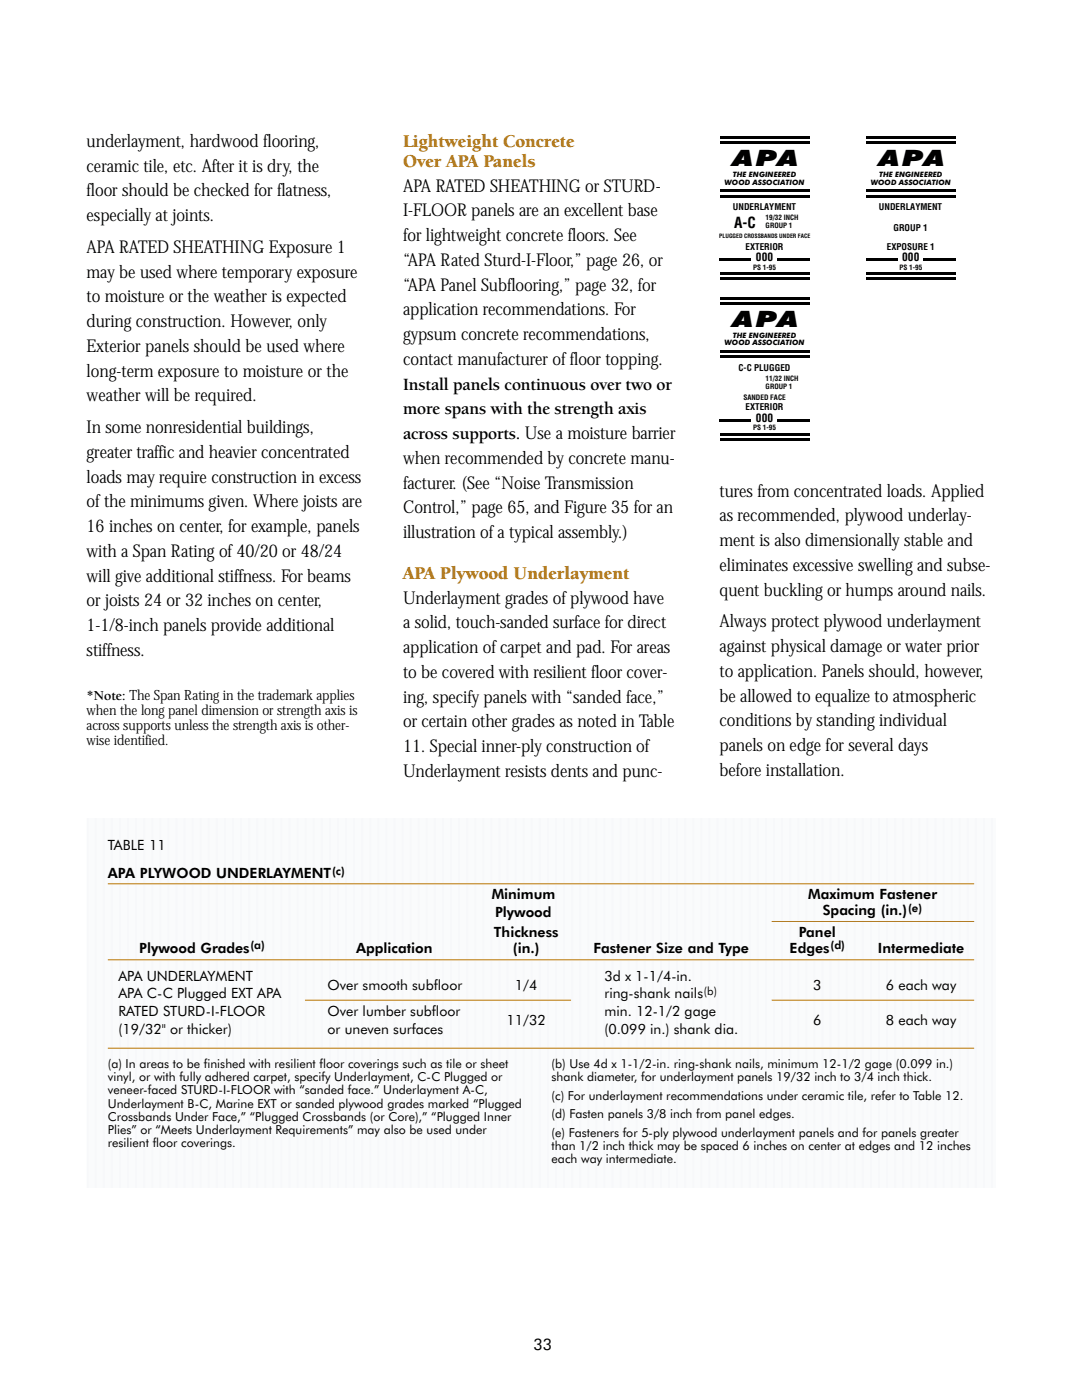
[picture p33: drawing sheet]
<svg xmlns="http://www.w3.org/2000/svg" width="216mm" height="279mm" viewBox="0 0 216 279" stroke-linecap="round" stroke-linejoin="round" font-family="sans-serif">
<defs><g id="words">
<g font-size="4.5">
<text x="146.1" y="33.2">APA</text>
<text x="175.3" y="33.2">APA</text>
<text x="146.1" y="65.3">APA</text>
</g>
<g font-size="3.7" fill="#b87300">
<text x="80.4" y="29.4">Lightweight Concrete</text>
<text x="80.4" y="33.3">Over APA Panels</text>
<text x="80.4" y="115.5">APA Plywood Underlayment</text>
</g>
<g font-size="3.5">
<text x="17.3" y="29.3">underlayment, hardwood flooring,</text>
<text x="17.3" y="34.2">ceramic tile, etc. After it is dry, the</text>
<text x="17.3" y="39.2">floor should be checked for flatness,</text>
<text x="80.4" y="38.3">APA RATED SHEATHING or STURD-</text>
<text x="17.3" y="44.1">especially at joints.</text>
<text x="80.4" y="43.2">I-FLOORpanels are an excellent base</text>
<text x="17.3" y="50.5">APA RATED SHEATHING Exposure 1</text>
<text x="80.4" y="48.1">for lightweight concrete floors. See</text>
<text x="80.4" y="53.1">“APA Rated Sturd-I-Floor,” page 26, or</text>
<text x="17.3" y="55.4">may be used where temporary exposure</text>
<text x="80.4" y="58">“APA Panel Subflooring,” page 32, for</text>
<text x="17.3" y="60.4">to moisture or the weather is expected</text>
<text x="17.3" y="65.3">during construction. However, only</text>
<text x="80.4" y="62.9">application recommendations. For</text>
<text x="17.3" y="70.2">Exterior panels should be used where</text>
<text x="80.4" y="67.9">gypsum concrete recommendations,</text>
<text x="17.3" y="75.2">long-term exposure to moisture or the</text>
<text x="80.4" y="72.8">contact manufacturer of floor topping.</text>
<text x="80.4" y="77.8">Install panels continuous over two or</text>
<text x="17.3" y="80.1">weather will be required.</text>
<text x="80.4" y="82.7">more spans with the strength axis</text>
<text x="17.3" y="86.5">In some nonresidential buildings,</text>
<text x="80.4" y="87.6">across supports. Use a moisture barrier</text>
<text x="17.3" y="91.4">greater traffic and heavier concentrated</text>
<text x="80.4" y="92.6">when recommended by concrete manu-</text>
<text x="17.3" y="96.3">loads may require construction in excess</text>
<text x="17.3" y="101.3">of the minimums given. Where joists are</text>
<text x="80.4" y="97.5">facturer. (See “Noise Transmission</text>
<text x="143.6" y="99.1">tures from concentrated loads. Applied</text>
<text x="17.3" y="106.2">16inches on center, for example, panels</text>
<text x="80.4" y="102.5">Control,” page65, and Figure35 for an</text>
<text x="80.4" y="107.4">illustration of a typical assembly.)</text>
<text x="143.6" y="104.1">as recommended, plywood underlay-</text>
<text x="17.3" y="111.2">with a Span Rating of 40/20 or 48/24</text>
<text x="143.6" y="109">ment is also dimensionally stable and</text>
<text x="143.6" y="113.9">eliminates excessive swelling and subse-</text>
<text x="17.3" y="116.1">will give additional stiffness. For beams</text>
<text x="143.6" y="118.9">quent buckling or humps around nails.</text>
<text x="17.3" y="121">orjoists 24 or 32inches on center,</text>
<text x="17.3" y="126">1-1/8-inch panels provide additional</text>
<text x="80.4" y="120.5">Underlayment grades of plywood have</text>
<text x="80.4" y="125.4">a solid, touch-sanded surface for direct</text>
<text x="143.6" y="125.2">Always protect plywood underlayment</text>
<text x="17.3" y="130.9">stiffness.</text>
<text x="80.4" y="130.3">application of carpet and pad. For areas</text>
<text x="143.6" y="130.2">against physical damage or water prior</text>
<text x="80.4" y="135.3">to be covered with resilient floor cover-</text>
<text x="143.6" y="135.1">toapplication. Panels should, however,</text>
<text x="80.4" y="140.2">ing, specify panels with “sanded face,”</text>
<text x="143.6" y="140">be allowed to equalize to atmospheric</text>
<text x="80.4" y="145.1">or certain other grades as noted in Table</text>
<text x="143.6" y="145">conditions by standing individual</text>
<text x="143.6" y="149.9">panels on edge for several days</text>
<text x="80.4" y="150.1">11. Special inner-ply construction of</text>
<text x="80.4" y="155">Underlayment resists dents and punc-</text>
<text x="143.6" y="154.9">before installation.</text>
</g>
<text font-size="3.2" x="106.4" y="269.5">33</text>
<text font-size="3" x="146.5" y="45.5">A-C</text>
<g font-size="2.8">
<text x="17.3" y="139.7">*Note: The Span Rating in the trademark applies</text>
<text x="17.3" y="142.7">when the long panel dimension or strength axis is</text>
<text x="17.3" y="145.7">across supports unless the strength axis is other-</text>
<text x="17.3" y="148.7">wise identified.</text>
<text x="21.5" y="169.6">TABLE 11</text>
<text x="21.5" y="175.3">APA PLYWOOD UNDERLAYMENT</text>
<text x="98.1" y="179.5">Minimum</text>
<text x="161.3" y="179.5">Maximum Fastener</text>
<text x="98.8" y="183">Plywood</text>
<text x="164.2" y="182.7">Spacing (in.)</text>
<text x="27.8" y="190.1">Plywood Grades</text>
<text x="71" y="190.1">Application</text>
<text x="98.6" y="186.9">Thickness</text>
<text x="102.4" y="190.1">(in.)</text>
<text x="118.4" y="190.1">Fastener Size and Type</text>
<text x="157.6" y="190.1">Edges</text>
<text x="159.4" y="186.9">Panel</text>
<text x="175.2" y="190.1">Intermediate</text>
<text x="23.6" y="195.7">APA UNDERLAYMENT</text>
<text x="65.4" y="197.5">Over smooth subfloor</text>
<text x="102.8" y="197.5">1/4</text>
<text x="120.6" y="195.7">3d x 1-1/4-in.</text>
<text x="162.3" y="197.5">3</text>
<text x="176.8" y="197.5">6 each way</text>
<text x="23.6" y="202.8">RATED STURD-I-FLOOR</text>
<text x="23.6" y="199.3">APA C-C Plugged EXT APA</text>
<text x="65.4" y="202.8">Over lumber subfloor</text>
<text x="120.6" y="199.3">ring-shank nails</text>
<text x="120.6" y="202.8">min. 12-1/2 gage</text>
<text x="23.6" y="206.3">(19/32&quot; or thicker)</text>
<text x="65.4" y="206.3">or uneven surfaces</text>
<text x="101.1" y="204.6">11/32</text>
<text x="120.6" y="206.3">(0.099 in.) shank dia.</text>
<text x="162.3" y="204.6">6</text>
<text x="176.8" y="204.6">8 each way</text>
</g>
<g font-size="2.5">
<text x="21.5" y="213.1">(a) In areas to be finished with resilient floor coverings such as tile or sheet</text>
<text x="21.5" y="215.8">vinyl, or with fully adhered carpet, specify Underlayment, C-C Plugged or</text>
<text x="110.1" y="213.1">(b) Use 4d x 1-1/2-in. ring-shank nails, minimum 12-1/2 gage (0.099 in.)</text>
<text x="110.1" y="215.8">shank diameter, for underlayment panels 19/32 inch to 3/4 inch thick.</text>
<text x="21.5" y="218.4">veneer-faced STURD-I-FLOOR with</text>
<text x="21.5" y="221.1">Underlayment B-C, Marine EXT or sanded plywood grades marked</text>
<text x="59.7" y="218.4">“sanded face.”</text>
<text x="76.4" y="218.4">Underlayment A-C,</text>
<text x="94.4" y="221.1">“</text>
<text x="95.5" y="221.1">Plugged</text>
<text x="110.1" y="219.5">(c) For underlayment recommendations under ceramic tile, refer to Table 12.</text>
<text x="21.5" y="223.7">Crossbands Under Face,”</text>
<text x="21.5" y="226.3">Plies</text>
<text x="26.2" y="226.3">”</text>
<text x="28" y="226.3">or</text>
<text x="31" y="226.3">“</text>
<text x="32.1" y="226.3">Meets Underlayment Requirements</text>
<text x="49.9" y="223.7">“Plugged Crossbands (or Core),</text>
<text x="69.5" y="226.3">”</text>
<text x="71.3" y="226.3">may also be used under</text>
<text x="84.3" y="223.7">”</text>
<text x="86.1" y="223.7">“</text>
<text x="87.1" y="223.7">Plugged Inner</text>
<text x="110.1" y="223.2">(d) Fasten panels 3/8 inch from panel edges.</text>
<text x="110.1" y="226.9">(e) Fasteners for 5-ply plywood underlayment panels and for panels greater</text>
<text x="21.5" y="229">resilient floor coverings.</text>
<text x="110.1" y="229.5">than 1/2 inch thick may be spaced 6 inches on center at edges and 12 inches</text>
<text x="110.1" y="232.2">each way intermediate.</text>
</g>
<g font-size="2.3">
<text x="150.8" y="52.2">000</text>
<text x="180" y="52.2">000</text>
<text x="150.8" y="84.3">000</text>
<text x="66.3" y="174.6">(c)</text>
<text x="181.2" y="182">(e)</text>
<text x="50" y="189.4">(a)</text>
<text x="165.7" y="189.4">(d)</text>
<text x="140.5" y="198.6">(b)</text>
</g>
<g font-size="1.8">
<text x="146.2" y="41.9">UNDERLAYMENT</text>
<text x="175.4" y="41.9">UNDERLAYMENT</text>
<text x="178.3" y="46.1">GROUP 1</text>
<text x="148.8" y="49.9">EXTERIOR</text>
<text x="177" y="49.9">EXPOSURE 1</text>
<text x="147.4" y="74">C-C PLUGGED</text>
<text x="148.8" y="81.9">EXTERIOR</text>
</g>
<g font-size="1.5">
<text x="146.2" y="35.4">THE ENGINEERED</text>
<text x="175.4" y="35.4">THE ENGINEERED</text>
<text x="144.6" y="36.8">WOOD ASSOCIATION</text>
<text x="173.8" y="36.8">WOOD ASSOCIATION</text>
<text x="144.6" y="68.9">WOOD ASSOCIATION</text>
<text x="146.2" y="67.5">THE ENGINEERED</text>
<text x="148.3" y="79.9">SANDED FACE</text>
</g>
<g font-size="1.4">
<text x="152.8" y="43.8">19/32 INCH</text>
<text x="152.8" y="45.5">GROUP 1</text>
<text x="150.3" y="53.8">PS 1-95</text>
<text x="179.5" y="53.8">PS 1-95</text>
<text x="152.8" y="75.9">11/32 INCH</text>
<text x="152.8" y="77.6">GROUP 1</text>
<text x="150.3" y="85.9">PS 1-95</text>
</g>
<text font-size="1.2" x="143.5" y="47.4">PLUGGED CROSSBANDS UNDER FACE</text>
</g></defs>
<path d="M17.5 163.3h181.2v73.8h-181.2z" fill="#fafbfc"/>
<g fill="none" stroke="#f7f8fa" stroke-width=".35">
<path d="M17.5 163.3v73.8M19.1 163.3v73.8M20.7 163.3v73.8M22.3 163.3v73.8M23.9 163.3v73.8M25.5 163.3v73.8M27.2 163.3v73.8M28.8 163.3v73.8M30.4 163.3v73.8M32 163.3v73.8M33.6 163.3v73.8M35.2 163.3v73.8"/>
<path d="M36.8 163.3v73.8M38.4 163.3v73.8M40 163.3v73.8M41.7 163.3v73.8M43.3 163.3v73.8M44.9 163.3v73.8M46.5 163.3v73.8M48.1 163.3v73.8M49.7 163.3v73.8M51.3 163.3v73.8M52.9 163.3v73.8M54.5 163.3v73.8"/>
<path d="M56.2 163.3v73.8M57.8 163.3v73.8M59.4 163.3v73.8M61 163.3v73.8M62.6 163.3v73.8M64.2 163.3v73.8M65.8 163.3v73.8M67.4 163.3v73.8M69 163.3v73.8M70.7 163.3v73.8M72.3 163.3v73.8M73.9 163.3v73.8"/>
<path d="M75.5 163.3v73.8M77.1 163.3v73.8M78.7 163.3v73.8M80.3 163.3v73.8M81.9 163.3v73.8M83.5 163.3v73.8M85.2 163.3v73.8M86.8 163.3v73.8M88.4 163.3v73.8M90 163.3v73.8M91.6 163.3v73.8M93.2 163.3v73.8"/>
<path d="M94.8 163.3v73.8M96.4 163.3v73.8M98.1 163.3v73.8M99.7 163.3v73.8M101.3 163.3v73.8M102.9 163.3v73.8M104.5 163.3v73.8M106.1 163.3v73.8M107.7 163.3v73.8M109.3 163.3v73.8M110.9 163.3v73.8M112.6 163.3v73.8"/>
<path d="M114.2 163.3v73.8M115.8 163.3v73.8M117.4 163.3v73.8M119 163.3v73.8M120.6 163.3v73.8M122.2 163.3v73.8M123.8 163.3v73.8M125.4 163.3v73.8M127.1 163.3v73.8M128.7 163.3v73.8M130.3 163.3v73.8M131.9 163.3v73.8"/>
<path d="M133.5 163.3v73.8M135.1 163.3v73.8M136.7 163.3v73.8M138.3 163.3v73.8M139.9 163.3v73.8M141.6 163.3v73.8M143.2 163.3v73.8M144.8 163.3v73.8M146.4 163.3v73.8M148 163.3v73.8M149.6 163.3v73.8M151.2 163.3v73.8"/>
<path d="M152.8 163.3v73.8M154.4 163.3v73.8M156.1 163.3v73.8M157.7 163.3v73.8M159.3 163.3v73.8M160.9 163.3v73.8M162.5 163.3v73.8M164.1 163.3v73.8M165.7 163.3v73.8M167.3 163.3v73.8M168.9 163.3v73.8M170.6 163.3v73.8"/>
<path d="M172.2 163.3v73.8M173.8 163.3v73.8M175.4 163.3v73.8M177 163.3v73.8M178.6 163.3v73.8M180.2 163.3v73.8M181.8 163.3v73.8M183.4 163.3v73.8M185.1 163.3v73.8M186.7 163.3v73.8M188.3 163.3v73.8M189.9 163.3v73.8"/>
<path d="M191.5 163.3v73.8M193.1 163.3v73.8M194.7 163.3v73.8M196.3 163.3v73.8M197.9 163.3v73.8"/>
</g>
<path d="M21.5 176.4h172.9M21.5 191.6h172.9M60.9 199.6h53M154 183.9h40.4M154 199.6h40.4M21.5 209.2h172.9" fill="none" stroke="#b87300" stroke-width=".2"/>
<g fill="#000">
<path d="M143.6 28.2h17.9v.6h-17.9zM143.6 27.2h17.9v.6h-17.9zM143.6 38.9h17.9v.5h-17.9zM143.6 37.8h17.9v.6h-17.9zM172.8 28.2h17.9v.6h-17.9zM172.8 27.2h17.9v.6h-17.9zM172.8 38.9h17.9v.5h-17.9zM172.8 37.8h17.9v.6h-17.9zM143.6 51.6h6.3v.6h-6.3zM143.6 54.4h17.9v.5h-17.9zM143.6 55.4h17.9v.6h-17.9zM143.6 59.3h17.9v.6h-17.9z"/>
<path d="M155.1 51.6h6.4v.6h-6.4zM172.8 51.6h6.3v.6h-6.3zM172.8 54.4h17.9v.5h-17.9zM172.8 55.4h17.9v.6h-17.9zM184.3 51.6h6.4v.6h-6.4zM143.6 60.3h17.9v.6h-17.9zM143.6 71h17.9v.5h-17.9zM143.6 69.9h17.9v.6h-17.9zM143.6 83.7h6.3v.6h-6.3zM143.6 86.5h17.9v.5h-17.9zM143.6 87.5h17.9v.6h-17.9zM155.1 83.7h6.4v.6h-6.4z"/>
</g>
<use href="#words"/>
</svg>
